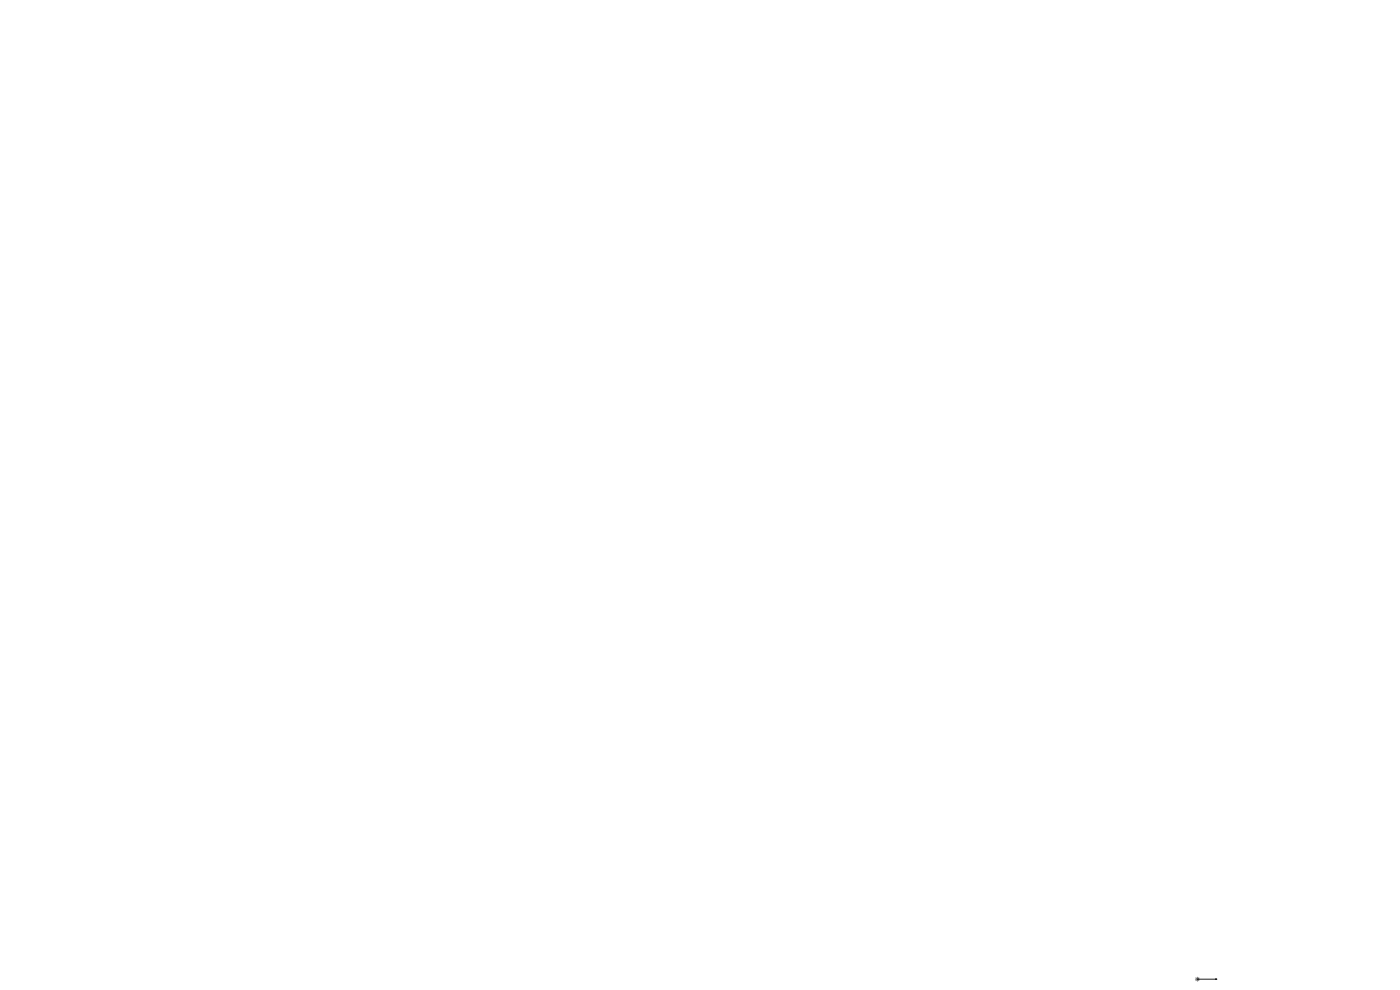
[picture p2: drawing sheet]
<svg xmlns="http://www.w3.org/2000/svg" width="297mm" height="210mm" viewBox="0 0 297 210" stroke-linecap="round" stroke-linejoin="round" font-family="sans-serif">
<path d="M253.9 207.7h.2zM254 207.7h.1M254 207.7h4.2M258.2 207.7h-.4h.4" fill="none" stroke="#00f" stroke-width=".21"/>
<path d="M253.5 207.7h1M253.6 207.4l.8 .7M254 207.2v1M254.4 207.4l-.8 .7" fill="none" stroke="#808080" stroke-width=".21"/>
<path d="M257.8 207.7h.4zM253.9 207.7h.2z" fill="#00f"/>
</svg>
